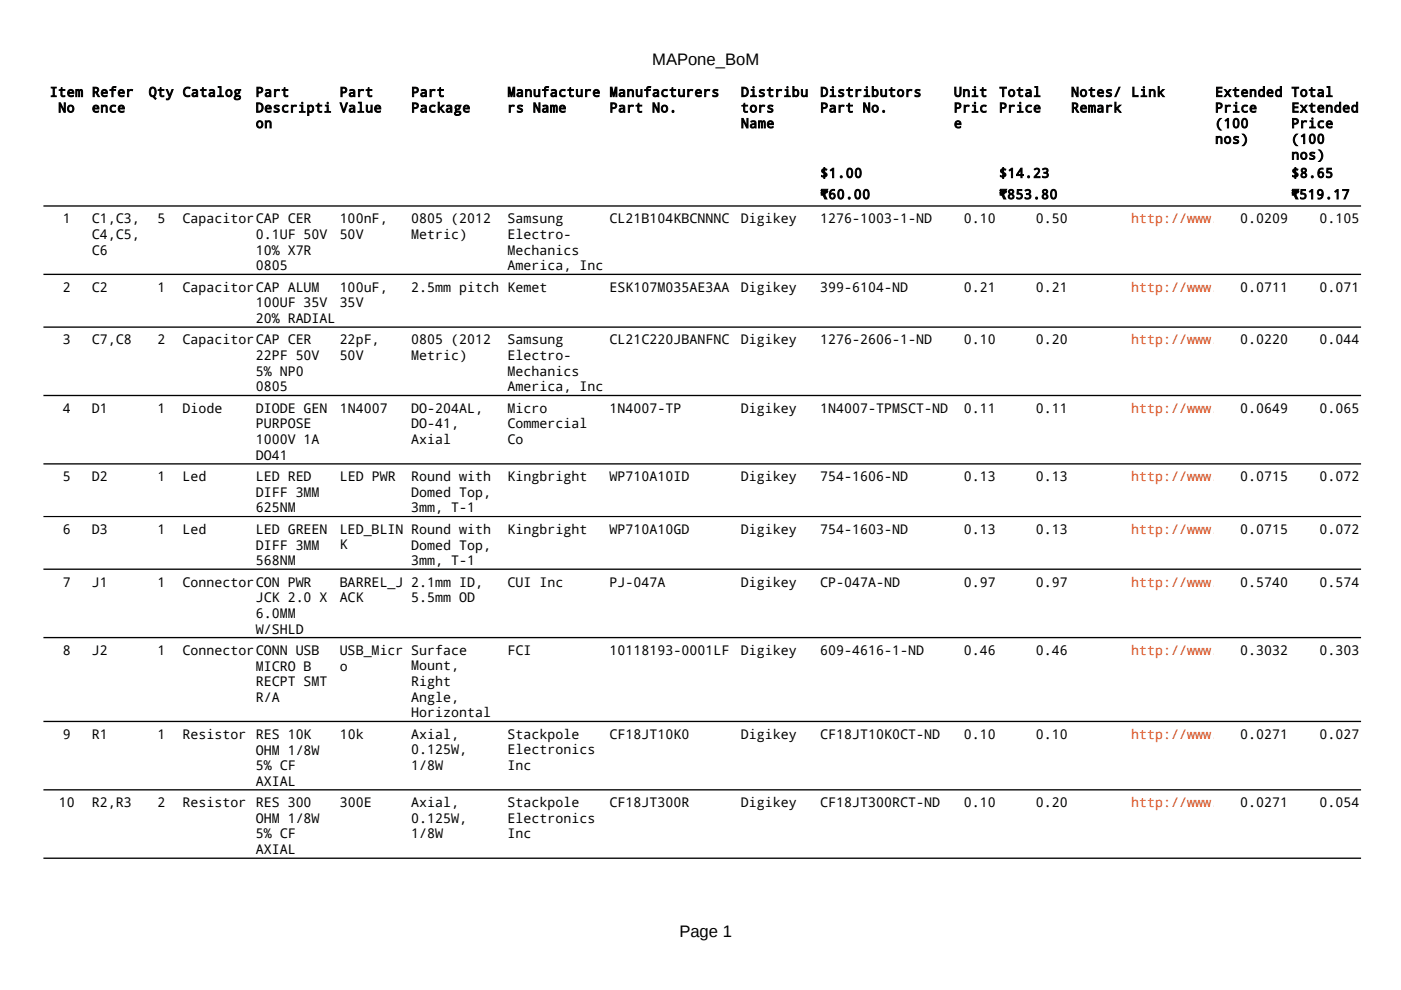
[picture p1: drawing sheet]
<svg xmlns="http://www.w3.org/2000/svg" width="297mm" height="210mm" viewBox="0 0 297 210" stroke-linecap="round" stroke-linejoin="round" font-family="sans-serif">
<defs><g id="words">
<g font-size="3.5">
<text x="138.3" y="13.7">MAPone_BoM</text>
<text x="144" y="198.7">Page 1</text>
</g>
<g font-size="2.8">
<text x="10.5" y="20.5">Item Refer</text>
<text x="12.3" y="23.8">No</text>
<text x="19.5" y="23.8">ence</text>
<text x="31.5" y="20.5">Qty Catalog</text>
<text x="54.2" y="20.5">Part</text>
<text x="54.2" y="23.8">Descripti Value</text>
<text x="72" y="20.5">Part</text>
<text x="87.2" y="20.5">Part</text>
<text x="87.2" y="23.8">Package</text>
<text x="107.6" y="20.5">Manufacture</text>
<text x="107.6" y="23.8">rs Name</text>
<text x="129.3" y="20.5">Manufacturers</text>
<text x="129.3" y="23.8">Part No.</text>
<text x="157.1" y="20.5">Distribu</text>
<text x="157.1" y="23.8">tors</text>
<text x="173.9" y="20.5">Distributors</text>
<text x="173.9" y="23.8">Part No.</text>
<text x="202.2" y="20.5">Unit</text>
<text x="202.2" y="23.8">Pric</text>
<text x="211.8" y="20.5">Total</text>
<text x="211.8" y="23.8">Price</text>
<text x="227.1" y="20.5">Notes/</text>
<text x="227.1" y="23.8">Remark</text>
<text x="239.9" y="20.5">Link</text>
<text x="257.6" y="20.5">Extended Total</text>
<text x="257.6" y="23.8">Price</text>
<text x="273.8" y="23.8">Extended</text>
<text x="54.2" y="27.1">on</text>
<text x="157.1" y="27.1">Name</text>
<text x="202.2" y="27.1">e</text>
<text x="257.6" y="27.1">(100</text>
<text x="273.8" y="27.1">Price</text>
<text x="257.6" y="30.4">nos)</text>
<text x="273.8" y="30.4">(100</text>
<text x="273.8" y="33.8">nos)</text>
<text x="173.9" y="37.7">$1.00</text>
<text x="211.8" y="37.7">$14.23</text>
<text x="273.8" y="37.7">$8.65</text>
<text x="13.3" y="47.3">1</text>
<text x="19.5" y="47.3">C1,C3,</text>
<text x="33.4" y="47.3">5</text>
<text x="38.7" y="47.3">CapacitorCAP CER</text>
<text x="72" y="47.3">100nF,</text>
<text x="87.2" y="47.3">0805 (2012</text>
<text x="107.6" y="47.3">Samsung</text>
<text x="129.3" y="47.3">CL21B104KBCNNNC</text>
<text x="157.1" y="47.3">Digikey</text>
<text x="173.9" y="42.2">₹60.00</text>
<text x="173.9" y="47.3">1276-1003-1-ND</text>
<text x="204.4" y="47.3">0.10</text>
<text x="211.8" y="42.2">₹853.80</text>
<text x="219.6" y="47.3">0.50</text>
<text x="262.9" y="47.3">0.0209</text>
<text x="273.8" y="42.2">₹519.17</text>
<text x="279.8" y="47.3">0.105</text>
<text x="19.5" y="50.7">C4,C5,</text>
<text x="19.5" y="54">C6</text>
<text x="54.2" y="50.7">0.1UF 50V</text>
<text x="72" y="50.7">50V</text>
<text x="87.2" y="50.7">Metric)</text>
<text x="107.6" y="50.7">Electro-</text>
<text x="54.2" y="54">10% X7R</text>
<text x="54.2" y="57.3">0805</text>
<text x="107.6" y="54">Mechanics</text>
<text x="107.6" y="57.3">America, Inc</text>
<text x="13.3" y="61.8">2</text>
<text x="19.5" y="61.8">C2</text>
<text x="33.4" y="61.8">1</text>
<text x="38.7" y="61.8">CapacitorCAP ALUM</text>
<text x="54.2" y="65.1">100UF 35V</text>
<text x="72" y="61.8">100uF,</text>
<text x="72" y="65.2">35V</text>
<text x="87.2" y="61.8">2.5mm pitch Kemet</text>
<text x="129.3" y="61.8">ESK107M035AE3AA</text>
<text x="157.1" y="61.8">Digikey</text>
<text x="173.9" y="61.8">399-6104-ND</text>
<text x="204.4" y="61.8">0.21</text>
<text x="219.6" y="61.8">0.21</text>
<text x="262.9" y="61.8">0.0711</text>
<text x="279.8" y="61.8">0.071</text>
<text x="54.2" y="68.5">20% RADIAL</text>
<text x="13.3" y="73">3</text>
<text x="19.5" y="73">C7,C8</text>
<text x="33.4" y="73">2</text>
<text x="38.7" y="73">CapacitorCAP CER</text>
<text x="54.2" y="76.3">22PF 50V</text>
<text x="72" y="73">22pF,</text>
<text x="72" y="76.3">50V</text>
<text x="87.2" y="73">0805 (2012</text>
<text x="87.2" y="76.3">Metric)</text>
<text x="107.6" y="73">Samsung</text>
<text x="107.6" y="76.3">Electro-</text>
<text x="129.3" y="73">CL21C220JBANFNC</text>
<text x="157.1" y="73">Digikey</text>
<text x="173.9" y="73">1276-2606-1-ND</text>
<text x="204.4" y="73">0.10</text>
<text x="219.6" y="73">0.20</text>
<text x="262.9" y="73">0.0220</text>
<text x="279.8" y="73">0.044</text>
<text x="54.2" y="79.7">5% NP0</text>
<text x="54.2" y="83">0805</text>
<text x="107.6" y="79.7">Mechanics</text>
<text x="107.6" y="83">America, Inc</text>
<text x="13.3" y="87.5">4</text>
<text x="19.5" y="87.5">D1</text>
<text x="33.4" y="87.5">1</text>
<text x="38.7" y="87.5">Diode</text>
<text x="54.2" y="87.5">DIODE GEN</text>
<text x="72" y="87.5">1N4007</text>
<text x="87.2" y="87.5">DO-204AL,</text>
<text x="107.6" y="87.5">Micro</text>
<text x="129.3" y="87.5">1N4007-TP</text>
<text x="157.1" y="87.5">Digikey</text>
<text x="173.9" y="87.5">1N4007-TPMSCT-ND</text>
<text x="204.4" y="87.5">0.11</text>
<text x="219.6" y="87.5">0.11</text>
<text x="262.9" y="87.5">0.0649</text>
<text x="279.8" y="87.5">0.065</text>
<text x="54.2" y="90.8">PURPOSE</text>
<text x="54.2" y="94.2">1000V 1A</text>
<text x="87.2" y="90.8">DO-41,</text>
<text x="87.2" y="94.2">Axial</text>
<text x="107.6" y="90.8">Commercial</text>
<text x="107.6" y="94.2">Co</text>
<text x="13.3" y="102">5</text>
<text x="19.5" y="102">D2</text>
<text x="33.4" y="102">1</text>
<text x="38.7" y="102">Led</text>
<text x="54.2" y="97.5">DO41</text>
<text x="54.2" y="102">LED RED</text>
<text x="72" y="102">LED PWR</text>
<text x="87.2" y="102">Round with</text>
<text x="107.6" y="102">Kingbright</text>
<text x="129.3" y="102">WP710A10ID</text>
<text x="157.1" y="102">Digikey</text>
<text x="173.9" y="102">754-1606-ND</text>
<text x="204.4" y="102">0.13</text>
<text x="219.6" y="102">0.13</text>
<text x="262.9" y="102">0.0715</text>
<text x="279.8" y="102">0.072</text>
<text x="54.2" y="105.3">DIFF 3MM</text>
<text x="87.2" y="105.3">Domed Top,</text>
<text x="13.3" y="113.2">6</text>
<text x="19.5" y="113.2">D3</text>
<text x="33.4" y="113.2">1</text>
<text x="38.7" y="113.2">Led</text>
<text x="54.2" y="108.7">625NM</text>
<text x="54.2" y="113.2">LED GREEN</text>
<text x="72" y="113.2">LED_BLIN Round with</text>
<text x="87.2" y="108.7">3mm, T-1</text>
<text x="107.6" y="113.2">Kingbright</text>
<text x="129.3" y="113.2">WP710A10GD</text>
<text x="157.1" y="113.2">Digikey</text>
<text x="173.9" y="113.2">754-1603-ND</text>
<text x="204.4" y="113.2">0.13</text>
<text x="219.6" y="113.2">0.13</text>
<text x="262.9" y="113.2">0.0715</text>
<text x="279.8" y="113.2">0.072</text>
<text x="54.2" y="116.5">DIFF 3MM</text>
<text x="54.2" y="119.8">568NM</text>
<text x="72" y="116.5">K</text>
<text x="87.2" y="116.5">Domed Top,</text>
<text x="87.2" y="119.8">3mm, T-1</text>
<text x="13.3" y="124.4">7</text>
<text x="19.5" y="124.4">J1</text>
<text x="33.4" y="124.4">1</text>
<text x="38.7" y="124.4">ConnectorCON PWR</text>
<text x="72" y="124.4">BARREL_J 2.1mm ID,</text>
<text x="107.6" y="124.4">CUI Inc</text>
<text x="129.3" y="124.4">PJ-047A</text>
<text x="157.1" y="124.4">Digikey</text>
<text x="173.9" y="124.4">CP-047A-ND</text>
<text x="204.4" y="124.4">0.97</text>
<text x="219.6" y="124.4">0.97</text>
<text x="262.9" y="124.4">0.5740</text>
<text x="279.8" y="124.4">0.574</text>
<text x="54.2" y="127.7">JCK 2.0 X</text>
<text x="54.2" y="131">6.0MM</text>
<text x="72" y="127.7">ACK</text>
<text x="87.2" y="127.7">5.5mm OD</text>
<text x="54.2" y="134.3">W/SHLD</text>
<text x="13.3" y="138.9">8</text>
<text x="19.5" y="138.9">J2</text>
<text x="33.4" y="138.9">1</text>
<text x="38.7" y="138.9">ConnectorCONN USB</text>
<text x="54.2" y="142.2">MICRO B</text>
<text x="72" y="138.9">USB_Micr Surface</text>
<text x="72" y="142.2">o</text>
<text x="87.2" y="142.1">Mount,</text>
<text x="107.6" y="138.9">FCI</text>
<text x="129.3" y="138.9">10118193-0001LF</text>
<text x="157.1" y="138.9">Digikey</text>
<text x="173.9" y="138.9">609-4616-1-ND</text>
<text x="204.4" y="138.9">0.46</text>
<text x="219.6" y="138.9">0.46</text>
<text x="262.9" y="138.9">0.3032</text>
<text x="279.8" y="138.9">0.303</text>
<text x="54.2" y="145.5">RECPT SMT</text>
<text x="54.2" y="148.8">R/A</text>
<text x="87.2" y="145.5">Right</text>
<text x="87.2" y="148.8">Angle,</text>
<text x="87.2" y="152.1">Horizontal</text>
<text x="13.3" y="156.6">9</text>
<text x="19.5" y="156.6">R1</text>
<text x="33.4" y="156.6">1</text>
<text x="38.7" y="156.6">Resistor</text>
<text x="54.2" y="156.6">RES 10K</text>
<text x="54.2" y="160">OHM 1/8W</text>
<text x="72" y="156.6">10k</text>
<text x="87.2" y="156.6">Axial,</text>
<text x="87.2" y="159.9">0.125W,</text>
<text x="107.6" y="156.6">Stackpole</text>
<text x="107.6" y="159.9">Electronics</text>
<text x="129.3" y="156.6">CF18JT10K0</text>
<text x="157.1" y="156.6">Digikey</text>
<text x="173.9" y="156.6">CF18JT10K0CT-ND</text>
<text x="204.4" y="156.6">0.10</text>
<text x="219.6" y="156.6">0.10</text>
<text x="262.9" y="156.6">0.0271</text>
<text x="279.8" y="156.6">0.027</text>
<text x="54.2" y="163.3">5% CF</text>
<text x="54.2" y="166.6">AXIAL</text>
<text x="87.2" y="163.3">1/8W</text>
<text x="107.6" y="163.3">Inc</text>
<text x="12.5" y="171.1">10</text>
<text x="19.5" y="171.1">R2,R3</text>
<text x="33.4" y="171.1">2</text>
<text x="38.7" y="171.1">Resistor</text>
<text x="54.2" y="171.1">RES 300</text>
<text x="72" y="171.1">300E</text>
<text x="87.2" y="171.1">Axial,</text>
<text x="107.6" y="171.1">Stackpole</text>
<text x="129.3" y="171.1">CF18JT300R</text>
<text x="157.1" y="171.1">Digikey</text>
<text x="173.9" y="171.1">CF18JT300RCT-ND</text>
<text x="204.4" y="171.1">0.10</text>
<text x="219.6" y="171.1">0.20</text>
<text x="262.9" y="171.1">0.0271</text>
<text x="279.8" y="171.1">0.054</text>
<text x="54.2" y="174.4">OHM 1/8W</text>
<text x="54.2" y="177.8">5% CF</text>
<text x="87.2" y="174.4">0.125W,</text>
<text x="87.2" y="177.8">1/8W</text>
<text x="107.6" y="174.4">Electronics</text>
<text x="107.6" y="177.8">Inc</text>
<text x="54.2" y="181.1">AXIAL</text>
</g>
<g font-size="2.8" fill="#dd4814">
<text x="239.9" y="47.3">http://www.digikey.com/product-deta</text>
<text x="239.9" y="61.8">http://www.digikey.com/product-deta</text>
<text x="239.9" y="73">http://www.digikey.com/product-deta</text>
<text x="239.9" y="87.5">http://www.digikey.com/product-deta</text>
<text x="239.9" y="102">http://www.digikey.com/product-deta</text>
<text x="239.9" y="113.2">http://www.digikey.com/product-deta</text>
<text x="239.9" y="124.4">http://www.digikey.com/product-deta</text>
<text x="239.9" y="138.9">http://www.digikey.com/product-deta</text>
<text x="239.9" y="156.6">http://www.digikey.com/product-deta</text>
<text x="239.9" y="171.1">http://www.digikey.com/product-deta</text>
</g>
</g></defs>
<g fill="#000">
<path d="M9.2 43.5h279.4v.3h-279.4z" fill-rule="evenodd"/>
<path d="M9.2 58h279.4v.3h-279.4z" fill-rule="evenodd"/>
<path d="M9.2 69.2h279.4v.3h-279.4z" fill-rule="evenodd"/>
<path d="M9.2 83.7h279.4v.3h-279.4z" fill-rule="evenodd"/>
<path d="M9.2 98.2h279.4v.3h-279.4z" fill-rule="evenodd"/>
<path d="M9.2 109.4h279.4v.2h-279.4z" fill-rule="evenodd"/>
<path d="M9.2 120.5h279.4v.3h-279.4z" fill-rule="evenodd"/>
<path d="M9.2 135h279.4v.3h-279.4z" fill-rule="evenodd"/>
<path d="M9.2 152.8h279.4v.3h-279.4z" fill-rule="evenodd"/>
<path d="M9.2 167.3h279.4v.3h-279.4z" fill-rule="evenodd"/>
<path d="M9.2 181.8h279.4v.3h-279.4z" fill-rule="evenodd"/>
</g>
<use href="#words"/>
</svg>
